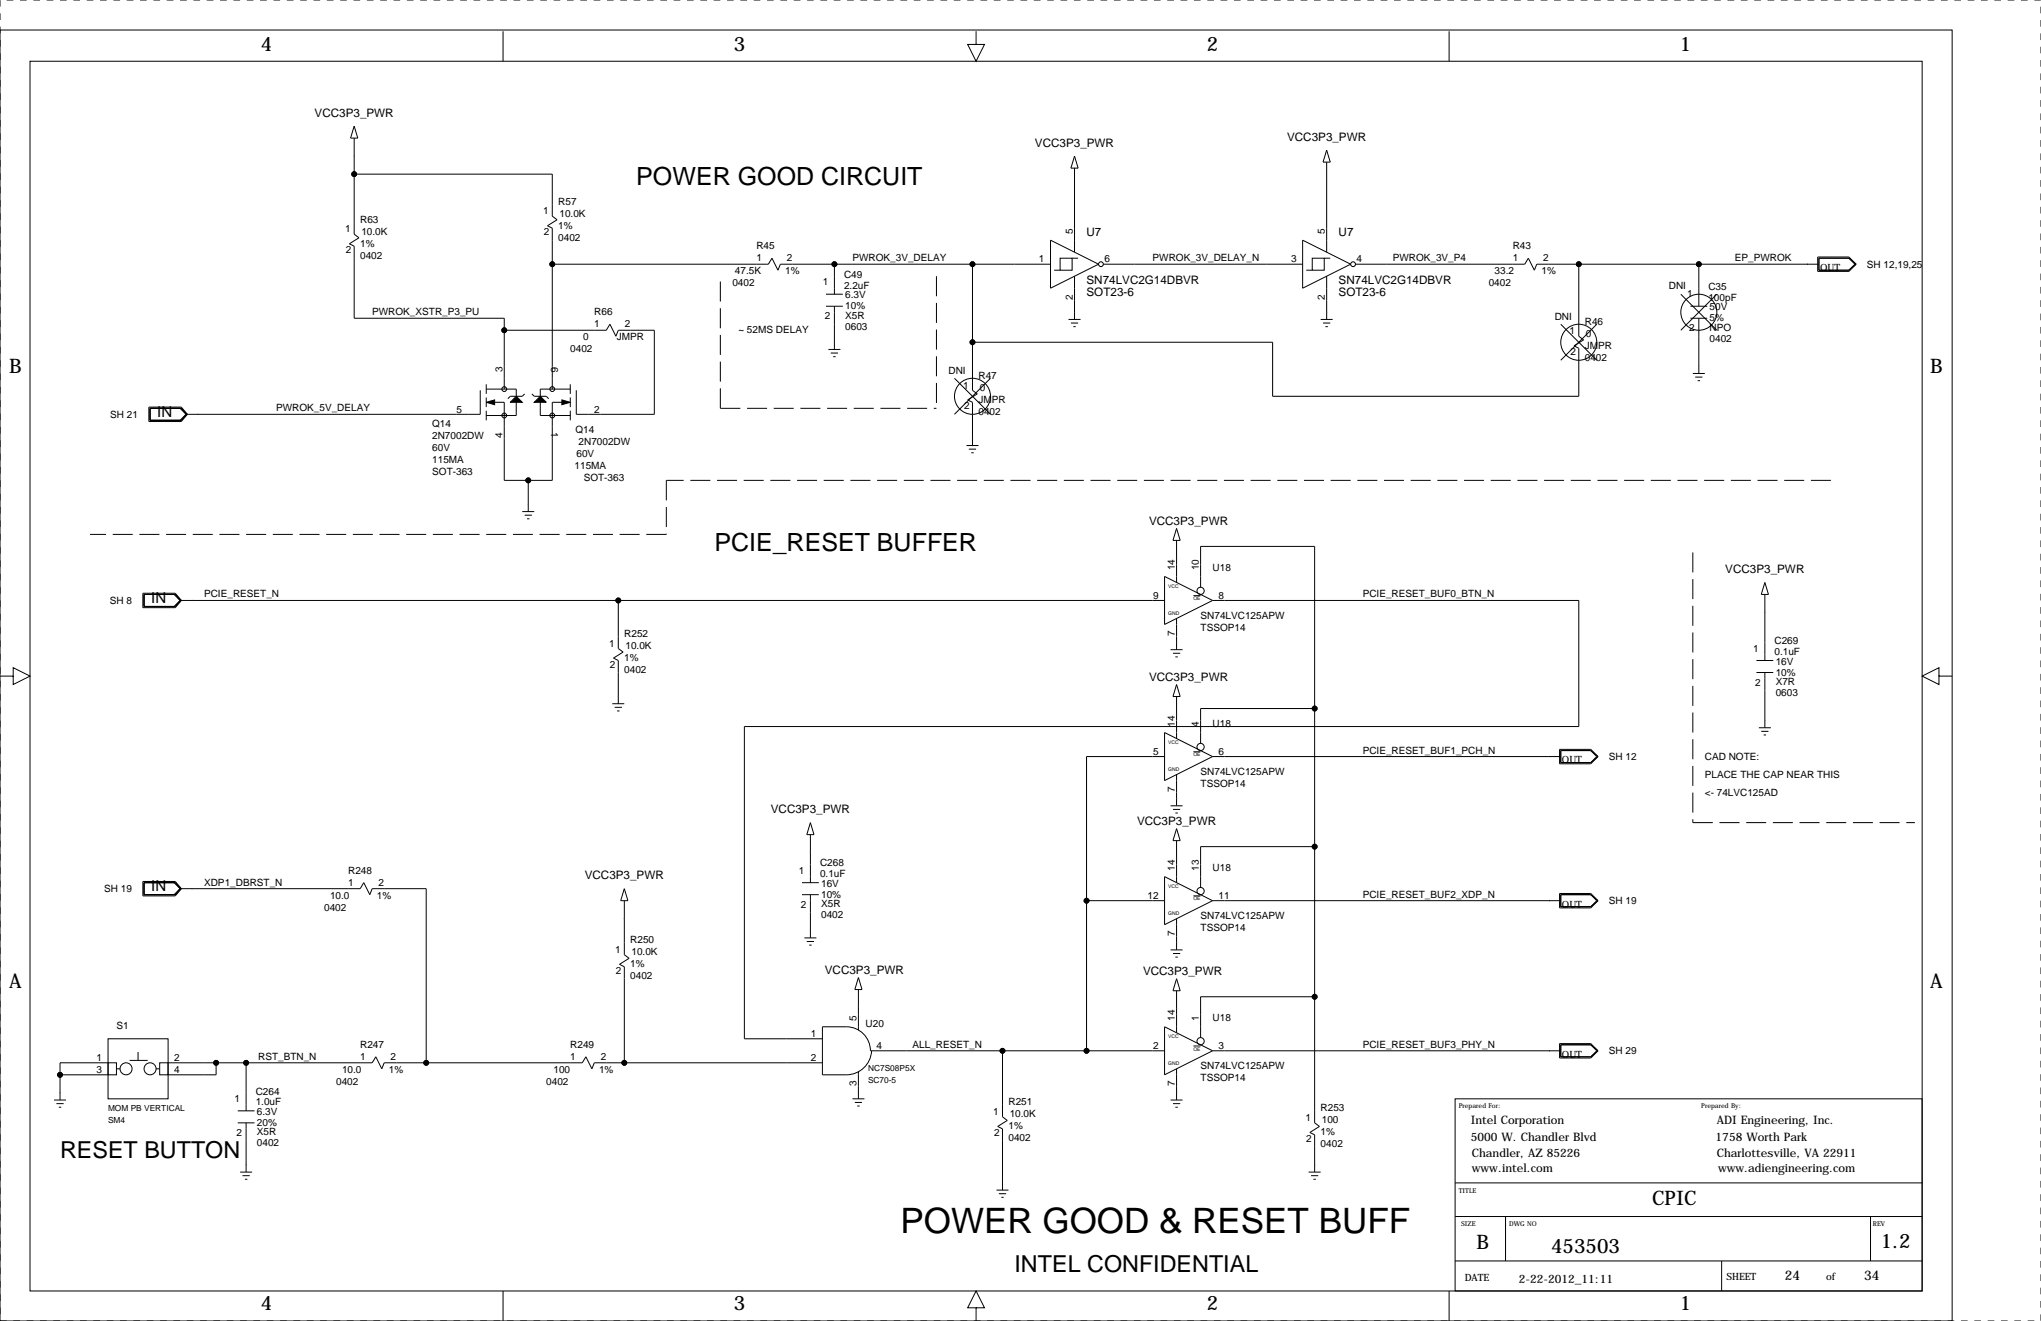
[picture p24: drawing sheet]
<svg xmlns="http://www.w3.org/2000/svg" width="432mm" height="279mm" viewBox="0 0 432 279" stroke-linecap="round" stroke-linejoin="round" font-family="sans-serif">
<defs><g id="words">
<text font-size="7.4" x="190.5" y="260.7">POWER GOOD &amp; RESET BUFF</text>
<g font-size="5.3">
<text x="134.6" y="39.1">POWER GOOD CIRCUIT</text>
<text x="151.1" y="116.5">PCIE_RESET BUFFER</text>
</g>
<g font-size="4.9">
<text x="12.7" y="244.9">RESET BUTTON</text>
<text x="214.6" y="269">INTEL CONFIDENTIAL</text>
</g>
<g font-size="4.2">
<text x="55.2" y="10.9">4</text>
<text x="155.3" y="10.9">3</text>
<text x="255.3" y="10.9">2</text>
<text x="355.4" y="10.9">1</text>
<text x="2" y="78.9">B</text>
<text x="408.4" y="78.9">B</text>
<text x="2" y="209">A</text>
<text x="408.4" y="209">A</text>
<text x="349.5" y="255">CPIC</text>
<text x="397.9" y="263.9">1.2</text>
<text x="312.4" y="264.1">B</text>
<text x="328.2" y="265">453503</text>
<text x="55.2" y="277.1">4</text>
<text x="155.3" y="277.1">3</text>
<text x="255.3" y="277.1">2</text>
<text x="355.4" y="277.1">1</text>
</g>
<g font-size="3.2">
<text x="33.3" y="88.2">IN</text>
<text x="32" y="127.6">IN</text>
<text x="32" y="188.5">IN</text>
</g>
<g font-size="2.8">
<text x="377.6" y="270.6">24</text>
<text x="394.4" y="270.6">34</text>
</g>
<g font-size="2.5">
<text x="66.6" y="24.7">VCC3P3_PWR</text>
<text x="272.3" y="29.7">VCC3P3_PWR</text>
<text x="219" y="31">VCC3P3_PWR</text>
<text x="229.9" y="49.8">U7</text>
<text x="283.2" y="49.8">U7</text>
<text x="229.9" y="60">SN74LVC2G14DBVR</text>
<text x="283.2" y="60">SN74LVC2G14DBVR</text>
<text x="229.9" y="62.5">SOT23-6</text>
<text x="283.2" y="62.5">SOT23-6</text>
<text x="243.1" y="111">VCC3P3_PWR</text>
<text x="365" y="121.2">VCC3P3_PWR</text>
<text x="243.1" y="144">VCC3P3_PWR</text>
<text x="163.1" y="172">VCC3P3_PWR</text>
<text x="240.5" y="174.5">VCC3P3_PWR</text>
<text x="123.7" y="186">VCC3P3_PWR</text>
<text x="174.5" y="206">VCC3P3_PWR</text>
<text x="241.8" y="206.3">VCC3P3_PWR</text>
<text x="311.2" y="237.8">Intel Corporation</text>
<text x="363.2" y="237.8">ADI Engineering, Inc.</text>
<text x="311.2" y="241.4">5000 W. Chandler Blvd</text>
<text x="311.4" y="244.7">Chandler, AZ 85226</text>
<text x="363" y="241.4">1758 Worth Park</text>
<text x="363.2" y="244.7">Charlottesville, VA 22911</text>
<text x="311.4" y="248">www.intel.com</text>
<text x="363.5" y="248">www.adiengineering.com</text>
<text x="321.3" y="271.4">2-22-2012_11:11</text>
</g>
<g font-size="2.1">
<text x="76.2" y="47.1">R63</text>
<text x="114.9" y="45.3">1</text>
<text x="118.1" y="43.3">R57</text>
<text x="118.4" y="45.9">10.0K</text>
<text x="73" y="49.2">1</text>
<text x="73.2" y="53.6">2</text>
<text x="76.2" y="52.2">1%</text>
<text x="76.5" y="49.7">10.0K</text>
<text x="115.1" y="49.8">2</text>
<text x="118.1" y="50.9">0402</text>
<text x="118.1" y="48.4">1%</text>
<text x="160" y="52.7">R45</text>
<text x="227" y="49.5" transform="rotate(-90 227 49.5)">5</text>
<text x="280.3" y="49.5" transform="rotate(-90 280.3 49.5)">5</text>
<text x="320" y="52.7">R43</text>
<text x="76.2" y="54.7">0402</text>
<text x="155.5" y="58">47.5K</text>
<text x="160" y="55.2">1</text>
<text x="166.1" y="58">1%</text>
<text x="166.5" y="55.2">2</text>
<text x="178.6" y="58.8">C49</text>
<text x="180.3" y="55.2">PWROK_3V_DELAY</text>
<text x="219.8" y="55.5">1</text>
<text x="233.7" y="55.5">6</text>
<text x="243.8" y="55.2">PWROK_3V_DELAY_N</text>
<text x="273.1" y="55.5">3</text>
<text x="287" y="55.5">4</text>
<text x="294.6" y="55.2">PWROK_3V_P4</text>
<text x="316.2" y="58">33.2</text>
<text x="320" y="55.2">1</text>
<text x="326.1" y="58">1%</text>
<text x="326.5" y="55.2">2</text>
<text x="367" y="55.2">EP_PWROK</text>
<text x="385.1" y="57.3">OUT</text>
<text x="395" y="56.6">SH 12,19,25</text>
<text x="154.9" y="60.6">0402</text>
<text x="174.1" y="60.3">1</text>
<text x="178.6" y="61.1">2.2uF</text>
<text x="178.8" y="63.1">6.3V</text>
<text x="178.8" y="65.4">10%</text>
<text x="227" y="63.4" transform="rotate(-90 227 63.4)">2</text>
<text x="280.3" y="63.4" transform="rotate(-90 280.3 63.4)">2</text>
<text x="315" y="60.6">0402</text>
<text x="353.1" y="61.1">DNI</text>
<text x="357" y="62.9">1</text>
<text x="361.4" y="61.3">C35</text>
<text x="361.4" y="63.6">100pF</text>
<text x="361.7" y="65.7">50V</text>
<text x="78.7" y="66.7">PWROK_XSTR_P3_PU</text>
<text x="125.7" y="69.2">1</text>
<text x="125.7" y="66.7">R66</text>
<text x="132.2" y="69.2">2</text>
<text x="156.2" y="70.5">~ 52MS DELAY</text>
<text x="174.5" y="67.6">2</text>
<text x="178.8" y="69.7">0603</text>
<text x="178.8" y="67.4">X5R</text>
<text x="328.9" y="67.7">DNI</text>
<text x="332.1" y="70.7">1</text>
<text x="335.3" y="68.7">R46</text>
<text x="335.5" y="71.3">0</text>
<text x="357.4" y="70.1">2</text>
<text x="361.7" y="67.9">5%</text>
<text x="361.7" y="70">NPO</text>
<text x="116.6" y="77.6" transform="rotate(90 116.6 77.6)">6</text>
<text x="120.6" y="74.6">0402</text>
<text x="123.4" y="72">0</text>
<text x="130.5" y="72">JMPR</text>
<text x="332.2" y="75.2">2</text>
<text x="335.3" y="76.3">0402</text>
<text x="335.3" y="73.8">JMPR</text>
<text x="361.7" y="72.3">0402</text>
<text x="106.3" y="78.7" transform="rotate(-90 106.3 78.7)">3</text>
<text x="200.7" y="79.1">DNI</text>
<text x="203.8" y="82.2">1</text>
<text x="207" y="80.1">R47</text>
<text x="207.3" y="82.7">0</text>
<text x="23.3" y="88.4">SH 21</text>
<text x="58.4" y="87">PWROK_5V_DELAY</text>
<text x="96.6" y="87.3">5</text>
<text x="125.7" y="87.3">2</text>
<text x="204" y="86.6">2</text>
<text x="207" y="87.8">0402</text>
<text x="207" y="85.2">JMPR</text>
<text x="91.4" y="90.3">Q14</text>
<text x="91.4" y="92.8">2N7002DW</text>
<text x="91.4" y="95.4">60V</text>
<text x="106.3" y="92.6" transform="rotate(-90 106.3 92.6)">4</text>
<text x="116.6" y="91.4" transform="rotate(90 116.6 91.4)">1</text>
<text x="121.7" y="91.6">Q14</text>
<text x="122.4" y="94.1">2N7002DW</text>
<text x="91.4" y="100.5">SOT-363</text>
<text x="91.4" y="97.9">115MA</text>
<text x="121.6" y="99.2">115MA</text>
<text x="122" y="96.7">60V</text>
<text x="123.5" y="101.7">SOT-363</text>
<text x="248.5" y="120.7" transform="rotate(-90 248.5 120.7)">14</text>
<text x="253.6" y="120.7" transform="rotate(-90 253.6 120.7)">10</text>
<text x="256.5" y="120.8">U18</text>
<text x="23.2" y="127.8">SH 8</text>
<text x="43.2" y="126.4">PCIE_RESET_N</text>
<text x="243.9" y="126.6">9</text>
<text x="254" y="130.9">SN74LVC125APW</text>
<text x="257.8" y="126.6">8</text>
<text x="288.3" y="126.4">PCIE_RESET_BUF0_BTN_N</text>
<text x="128.9" y="136.8">1</text>
<text x="132.1" y="134.8">R252</text>
<text x="132.3" y="137.3">10.0K</text>
<text x="248.5" y="134.5" transform="rotate(-90 248.5 134.5)">7</text>
<text x="254" y="133.5">TSSOP14</text>
<text x="370.9" y="137.8">1</text>
<text x="375.4" y="136.3">C269</text>
<text x="129" y="141.2">2</text>
<text x="132.1" y="142.4">0402</text>
<text x="132.1" y="139.8">1%</text>
<text x="375.4" y="138.6">0.1uF</text>
<text x="375.7" y="140.6">16V</text>
<text x="375.7" y="142.9">10%</text>
<text x="371.3" y="145">2</text>
<text x="375.7" y="147.2">0603</text>
<text x="375.7" y="144.9">X7R</text>
<text x="248.5" y="153.7" transform="rotate(-90 248.5 153.7)">14</text>
<text x="253.6" y="153.7" transform="rotate(-90 253.6 153.7)">4</text>
<text x="256.5" y="153.8">U18</text>
<text x="243.9" y="159.6">5</text>
<text x="257.8" y="159.6">6</text>
<text x="288.3" y="159.4">PCIE_RESET_BUF1_PCH_N</text>
<text x="330.5" y="161.5">OUT</text>
<text x="340.4" y="160.8">SH 12</text>
<text x="360.7" y="160.7">CAD NOTE:</text>
<text x="248.5" y="167.5" transform="rotate(-90 248.5 167.5)">7</text>
<text x="254" y="164">SN74LVC125APW</text>
<text x="254" y="166.5">TSSOP14</text>
<text x="360.7" y="164.5">PLACE THE CAP NEAR THIS</text>
<text x="360.7" y="168.3">&lt;- 74LVC125AD</text>
<text x="73.7" y="184.8">R248</text>
<text x="169" y="184.8">1</text>
<text x="173.5" y="183.3">C268</text>
<text x="173.5" y="185.6">0.1uF</text>
<text x="248.5" y="184.1" transform="rotate(-90 248.5 184.1)">14</text>
<text x="253.6" y="184.1" transform="rotate(-90 253.6 184.1)">13</text>
<text x="256.5" y="184.3">U18</text>
<text x="22.1" y="188.7">SH 19</text>
<text x="43.2" y="187.3">XDP1_DBRST_N</text>
<text x="69.8" y="190.1">10.0</text>
<text x="73.7" y="187.3">1</text>
<text x="79.8" y="190.1">1%</text>
<text x="80.1" y="187.3">2</text>
<text x="173.7" y="187.6">16V</text>
<text x="173.7" y="189.9">10%</text>
<text x="173.7" y="191.9">X5R</text>
<text x="242.8" y="190.1">12</text>
<text x="257.8" y="190.1">11</text>
<text x="288.3" y="189.9">PCIE_RESET_BUF2_XDP_N</text>
<text x="330.5" y="192">OUT</text>
<text x="340.4" y="191.3">SH 19</text>
<text x="68.6" y="192.7">0402</text>
<text x="169.4" y="192">2</text>
<text x="173.7" y="194.2">0402</text>
<text x="254" y="194.4">SN74LVC125APW</text>
<text x="254" y="197">TSSOP14</text>
<text x="130.1" y="201.6">1</text>
<text x="133.3" y="199.5">R250</text>
<text x="133.6" y="202.1">10.0K</text>
<text x="248.5" y="198" transform="rotate(-90 248.5 198)">7</text>
<text x="130.3" y="206">2</text>
<text x="133.3" y="207.1">0402</text>
<text x="133.3" y="204.6">1%</text>
<text x="181.2" y="215.9" transform="rotate(-90 181.2 215.9)">5</text>
<text x="248.5" y="215.9" transform="rotate(-90 248.5 215.9)">14</text>
<text x="253.6" y="215.9" transform="rotate(-90 253.6 215.9)">1</text>
<text x="24.6" y="217.6">S1</text>
<text x="76.2" y="221.6">R247</text>
<text x="120.6" y="221.6">R249</text>
<text x="171.5" y="219.3">1</text>
<text x="183.1" y="217.3">U20</text>
<text x="185.4" y="221.9">4</text>
<text x="193" y="221.6">ALL_RESET_N</text>
<text x="243.9" y="221.9">2</text>
<text x="256.5" y="216">U18</text>
<text x="257.8" y="221.9">3</text>
<text x="288.3" y="221.6">PCIE_RESET_BUF3_PHY_N</text>
<text x="20.4" y="224.4">1</text>
<text x="20.4" y="227">3</text>
<text x="36.8" y="227">4</text>
<text x="36.8" y="224.4">2</text>
<text x="54.6" y="224.2">RST_BTN_N</text>
<text x="72.4" y="227">10.0</text>
<text x="76.2" y="224.2">1</text>
<text x="82.3" y="227">1%</text>
<text x="82.6" y="224.2">2</text>
<text x="117.1" y="227">100</text>
<text x="120.6" y="224.2">1</text>
<text x="126.7" y="227">1%</text>
<text x="127.1" y="224.2">2</text>
<text x="171.5" y="224.4">2</text>
<text x="254" y="226.2">SN74LVC125APW</text>
<text x="330.5" y="223.7">OUT</text>
<text x="340.4" y="223">SH 29</text>
<text x="49.6" y="233">1</text>
<text x="54.1" y="231.5">C264</text>
<text x="54.1" y="233.8">1.0uF</text>
<text x="71.1" y="229.5">0402</text>
<text x="115.6" y="229.5">0402</text>
<text x="181.2" y="229.8" transform="rotate(-90 181.2 229.8)">3</text>
<text x="213.4" y="233.8">R251</text>
<text x="248.5" y="229.8" transform="rotate(-90 248.5 229.8)">7</text>
<text x="254" y="228.7">TSSOP14</text>
<text x="54.4" y="235.8">6.3V</text>
<text x="54.4" y="238.1">20%</text>
<text x="210.2" y="235.8">1</text>
<text x="213.4" y="238.9">1%</text>
<text x="213.6" y="236.4">10.0K</text>
<text x="276.2" y="237.1">1</text>
<text x="279.4" y="235.1">R253</text>
<text x="279.7" y="237.6">100</text>
<text x="50" y="240.3">2</text>
<text x="54.4" y="242.4">0402</text>
<text x="54.4" y="240.2">X5R</text>
<text x="210.3" y="240.3">2</text>
<text x="213.4" y="241.4">0402</text>
<text x="276.4" y="241.5">2</text>
<text x="279.4" y="242.7">0402</text>
<text x="279.4" y="240.2">1%</text>
<text x="309.9" y="270.9">DATE</text>
<text x="365.3" y="270.7">SHEET</text>
<text x="386.3" y="270.7">of</text>
</g>
<g font-size="1.8">
<text x="183.6" y="226.6">NC7S08P5X</text>
<text x="183.6" y="229.1">SC70-5</text>
<text x="22.9" y="234.9">MOM PB VERTICAL</text>
<text x="22.9" y="237.5">SM4</text>
</g>
<g font-size="1.4">
<text x="308.6" y="234.3">Prepared For:</text>
<text x="359.9" y="234.3">Prepared By:</text>
<text x="308.6" y="252.3">TITLE</text>
<text x="309.1" y="259.2">SIZE</text>
<text x="319.3" y="259.2">DWG NO</text>
<text x="396.2" y="259.2">REV</text>
</g>
<g font-size="1.1">
<text x="247.1" y="124.4">VCC</text>
<text x="247.1" y="130">GND</text>
<text x="252.5" y="126.9">OE</text>
<text x="247.1" y="157.4">VCC</text>
<text x="252.5" y="160">OE</text>
<text x="247.1" y="163">GND</text>
<text x="247.1" y="187.9">VCC</text>
<text x="252.5" y="190.4">OE</text>
<text x="247.1" y="193.5">GND</text>
<text x="247.1" y="219.6">VCC</text>
<text x="247.1" y="225.2">GND</text>
<text x="252.5" y="222.2">OE</text>
</g>
</g></defs>
<path d="M0 0h431.8v279.4h-431.8z" fill="none" stroke="#000" stroke-width=".21" stroke-dasharray="1.4 1.4" stroke-linecap="butt"/>
<g fill="none" stroke="#000" stroke-width=".21">
<path d="M0 6.4h413v273h-413zM5.1 10.9h.1M6.3 13h400.4v260h-400.4zM106.4 6.6v6.4M206.5 6.6v2.8h1.8l-1.8 3.6-1.8-3.6h1.8M306.6 6.6v6.4M74.9 33h.1M74.9 29.2v20.3l1 .8-2 1.3 1 .5v15.2h31.8v15M74.9 26.7l.8 2.5h-1.5zM74.9 36.8h41.9v8.9l1.1 .8-2.1 1.3 1 .5v34M227.3 39.4h.1M227.3 35.6v17.7"/>
<path d="M227.3 33l.8 2.6h-1.5zM280.7 38.1h.1M280.7 34.3v19M280.7 31.8l.7 2.5h-1.5zM116.8 55.9h45.8l.7-1.3 1.3 2.6 .5-1.3h57.1M176.5 55.9v6.3M205.7 55.9v26.6l1.1 .8-2.1 1.3 1 .5v9.1M222.2 50.8l10.2 5.1-10.2 5.1zM223 57.2h1.3M224.3 54.6h2.5v2.6h-2.5zM226.8 54.6h1.3M227.3 58.4v9.2"/>
<path d="M233.4 55.9h42.2M275.6 50.8l10.2 5.1-10.2 5.1zM276.4 57.2h1.2M277.6 54.6h2.6v2.6h-2.6zM280.2 54.6h1.2M280.7 58.4v9.2M286.8 55.9h35.8l.7-1.3 1.3 2.6 .5-1.3h59.7M334 55.9v15.2l1 .8-2 1.3 1 .5v10.1h-64.8v-11.4h-63.5M359.4 55.9v8.9M382.3 55.9h.1M384.6 54.4h6.6l1.5 1.5-1.5 1.5h-6.6zM391.2 54.6h-6.4v2.6h6.4"/>
<path d="M391.2 54.6l1.5 1.3M391.2 54.6l1.2 1.3-1.2 1.3M392.7 55.9l-1.5 1.3M106.7 69.8h21.6l.7-1.2 1.3 2.5 .5-1.3h7.6v17.8h-16.5v-5.1M174.8 64.8h3.5M174.8 62.2h3.5M175.3 73.9h2.5M175.8 74.7h1.5M176.3 75.4h.5M176.5 72.4h.1M176.5 64.8v9.1M226.1 67.6h2.5"/>
<path d="M226.6 68.3h1.5M227.1 69.1h.5M227.3 66h.1M279.4 67.6h2.5M279.9 68.3h1.5M280.4 69.1h.5M280.7 66h.1M330.2 68.6l7.6 7.6M337.8 68.6l-7.6 7.6M355.6 62.2l7.6 7.6M357.6 64.8h3.6M357.6 67.3h3.6"/>
<path d="M358.1 79h2.6M358.6 79.8h1.6M359.4 77.5h.1M359.4 67.3v11.7M363.2 62.2l-7.6 7.6M31.5 86.1h6.9l1.2 1.5-1.2 1.6h-6.9zM38.1 86.4l1.3 1.2M38.4 86.4h-6.7v2.5h6.7M38.4 86.4l1.2 1.2M38.4 86.4l1 1.2M39.4 87.6l-1.3 1.3M39.4 87.6l-1 1.3"/>
<path d="M39.6 87.6l-1.2 1.3M41.9 87.6h.1M101.6 82.5v5.1h-62.2M102.9 81.3v2M102.9 84.1v2M102.9 86.9v2M102.9 82.3h6.3v1.5M104.1 85.1h2.6v16.5h10.1v-16.5h2.6M109.2 85.1v2.8h-6.3M111 83.3l-.5 .5h-2.6l-.5 .5M112.5 83.3l.5 .5h2.6l.5 .5M114.3 85.1v2.8h6.3"/>
<path d="M120.6 82.3h-6.3v1.5M120.6 81.3v2M120.6 84.1v2M120.6 86.9v2M201.9 80l7.6 7.6M204.5 94.2h2.5M205 95h1.5M205.5 95.8h.5M205.7 92.7h.1M209.5 80l-7.6 7.6M359.2 80.5h.5M110.5 108.2h2.5"/>
<path d="M111 109h1.5M111.5 109.7h.5M111.8 106.7h.1M111.8 101.6v6.6M248.9 118.1h.1M248.9 114.3v8.9M248.9 111.8l.8 2.5h-1.5zM30.2 125.5h6.9l1.3 1.5-1.3 1.5h-6.9zM36.8 125.7l1.3 1.3M37.1 125.7h-6.6v2.6h6.6M37.1 125.7l1.3 1.3M37.1 125.7l1 1.3"/>
<path d="M38.1 127l-1.3 1.3M38.1 127l-1 1.3M38.1 127h208.3M38.4 127l-1.3 1.3M130.8 127v10.2l1 .7-2 1.3 1 .5v9.1M246.4 121.9l10.1 5.1-10.1 5.1zM247.6 137.4h2.6M248.2 138.2h1.5M248.7 138.9h.5M248.9 135.9h.1M248.9 130.8v6.6M252.5 126h1.5"/>
<path d="M254 124.2v-8.6h24.1v121.9l1 .8-2 1.2 1 .5v7.9M256.5 127h77.5v26.7h-176.5v66h16.5M371.6 139.7h3.6M373.4 129.5h.1M373.4 125.7v14M373.4 123.2l.7 2.5h-1.5zM0 143h2.8v-1.8l3.5 1.8-3.5 1.8v-1.8M129.5 148.8h2.6M130 149.6h1.6M130.6 150.4h.5M130.8 147.3h.1M246.4 154.9l10.1 5.1-10.1 5.1z"/>
<path d="M248.9 151.1h.1M248.9 147.3v8.9M248.9 144.8l.8 2.5h-1.5zM252.5 159h1.5M278.1 149.9h-24.1v7.3M329.9 158.5h6.6l1.6 1.5-1.6 1.5h-6.6zM336.5 158.8h-6.3v2.5h6.3M336.5 158.8l1.6 1.2M336.5 158.8l1.3 1.2-1.3 1.3M371.6 142.2h3.6M372.1 153.9h2.5M372.6 154.7h1.5"/>
<path d="M373.1 155.4h.5M373.4 142.2v11.7M410.2 143v-1.8l-3.5 1.8 3.5 1.8v-1.8h2.8M171.4 176.5v10.2M171.4 174l.8 2.5h-1.5zM246.4 160h-16.5v62.2M247.6 170.4h2.6M248.2 171.2h1.5M248.7 172h.5M248.9 168.9h.1M248.9 163.8v6.6M248.9 177.8v8.9"/>
<path d="M248.9 175.3l.8 2.5h-1.5zM256.5 160h73.7M278.1 179.1h-24.1v8.6M327.7 160h.1M338.1 160l-1.6 1.3M30.2 186.4h6.9l1.3 1.6-1.3 1.5h-6.9zM36.8 186.7l1.3 1.3M37.1 186.7h-6.6v2.5h6.6M37.1 186.7l1.3 1.3M37.1 186.7l1 1.3M38.1 188l-1.3 1.2M38.1 188l-1 1.2"/>
<path d="M38.1 188h38.1l.8-1.3 1.2 2.5 .5-1.2h11.5v36.8M38.4 188l-1.3 1.2M40.6 188h.1M132.1 194.3h.1M132.1 190.5v11.4l1 .8-2 1.3 1 .5v20.3M132.1 188l.7 2.5h-1.5zM169.7 189.2h3.5M169.7 186.7h3.5M170.2 198.4h2.5M170.7 199.1h1.5M171.2 199.9h.5M171.5 196.8h.1"/>
<path d="M171.5 180.3h.1M171.4 189.2v9.2M229.9 190.5h16.5M246.4 185.4l10.1 5.1-10.1 5.1zM248.9 181.6h.1M248.9 199.4h.1M248.9 194.3v6.6M252.5 189.5h1.5M256.5 190.5h73.7M327.7 190.5h.1M329.9 189h6.6l1.6 1.5-1.6 1.5h-6.6zM336.5 189.2h-6.3v2.6h6.3"/>
<path d="M336.5 189.2l1.6 1.3M336.5 189.2l1.3 1.3-1.3 1.3M338.1 190.5l-1.6 1.3M22.9 219.7h12.7v12.7h-12.7zM181.6 213.1h.1M181.6 209.3v8.6M181.6 206.8l.8 2.5h-1.6zM246.4 217.2l10.1 5-10.1 5.1zM247.6 200.9h2.6M248.2 201.7h1.5M248.7 202.4h.5M248.9 213.4h.1"/>
<path d="M248.9 209.5v8.9M248.9 207l.8 2.5h-1.5zM278.1 210.8h-24.1v8.7M11.4 232.7h2.6M11.9 233.4h1.6M12.4 234.2h.6M12.7 231.1h.1M12.7 227.3h10.2M22.9 224.8h1.7v2.5h-1.7zM22.9 224.8h-10.2v7.9M24.6 226.1h.8M27.4 224.3h3.8"/>
<path d="M29.2 222.5v1.8M33 226.1h.8M33.8 224.8h1.8v2.5h-1.8zM35.6 224.8h43.1l.8-1.3 1.3 2.6 .5-1.3h41.9l.8-1.3 1.2 2.6 .5-1.3h48.3M45.7 224.8v2.5h-10.1M50.3 237.5h3.5M50.3 234.9h3.5M52.1 224.8v10.1M52.1 237.5v10.4M180.3 232.4h2.6M180.8 233.2h1.6M181.4 233.9h.5"/>
<path d="M181.6 230.9h.1M181.6 226.6v5.8M212.1 222.2v14l1 .8-2 1.3 1 .5v12.9M246.4 222.2h-62.3a5.1 5.1 0 0 0-5-5h-5.1v10.1h5.1a5.3 5.3 0 0 0 5.3-5M247.6 232.7h2.6M248.2 233.4h1.5M248.7 234.2h.5M248.9 231.1h.1M248.9 226.1v6.6M252.5 221.2h1.5M256.5 222.2h73.7M307.8 232.4h98.9v40.6h-98.9z"/>
<path d="M327.7 222.2h.1M329.9 220.7h6.6l1.6 1.5-1.6 1.6h-6.6zM336.5 221h-6.3v2.5h6.3M336.5 221l1.6 1.2M336.5 221l1.3 1.2-1.3 1.3M338.1 222.2l-1.6 1.3M50.8 247.9h2.5M51.3 248.7h1.5M51.8 249.4h.5M52.1 246.4h.1M210.8 251.7h2.6M211.3 252.5h1.6"/>
<path d="M211.8 253.2h.5M212.1 250.2h.1M276.9 247.9h2.5M277.4 248.7h1.5M277.9 249.4h.5M278.1 246.4h.1M307.8 250.2h98.9M307.8 257.3h98.9M318.5 257.3v9.4M395.7 257.3v9.4M106.4 273v6.4M206.5 276.6h1.8l-1.8-3.6-1.8 3.6h1.8v2.8"/>
<path d="M306.6 273v6.4M307.8 266.7h98.9M364.2 266.7v6.3"/>
<circle cx="74.9" cy="36.8" r=".51"/>
<circle cx="116.8" cy="55.9" r=".51"/>
<circle cx="176.5" cy="55.9" r=".51"/>
<circle cx="205.7" cy="55.9" r=".51"/>
<circle cx="232.9" cy="55.9" r=".51"/>
<circle cx="286.3" cy="55.9" r=".51"/>
<circle cx="334" cy="55.9" r=".51"/>
<circle cx="359.4" cy="55.9" r=".51"/>
<circle cx="106.7" cy="69.8" r=".51"/>
<circle cx="205.7" cy="72.4" r=".51"/>
<circle cx="334" cy="72.4" r="3.8"/>
<circle cx="359.4" cy="66" r="3.8"/>
<circle cx="106.7" cy="87.9" r=".51"/>
<circle cx="106.7" cy="82.3" r=".51"/>
<circle cx="116.8" cy="87.9" r=".51"/>
<circle cx="116.8" cy="82.3" r=".51"/>
<circle cx="205.7" cy="83.8" r="3.8"/>
<circle cx="111.8" cy="101.6" r=".51"/>
<circle cx="40.6" cy="127" r="0"/>
<circle cx="130.8" cy="127" r=".51"/>
<circle cx="254" cy="125" r=".76"/>
<circle cx="254" cy="158" r=".76"/>
<circle cx="278.1" cy="149.9" r=".51"/>
<circle cx="373.4" cy="152.4" r="0"/>
<circle cx="278.1" cy="179.1" r=".51"/>
<circle cx="229.9" cy="190.5" r=".51"/>
<circle cx="254" cy="188.5" r=".76"/>
<circle cx="278.1" cy="210.8" r=".51"/>
<circle cx="12.7" cy="227.3" r=".51"/>
<circle cx="26.7" cy="226.1" r="1.27"/>
<circle cx="31.7" cy="226.1" r="1.27"/>
<circle cx="45.7" cy="224.8" r=".51"/>
<circle cx="52.1" cy="224.8" r=".51"/>
<circle cx="90.2" cy="224.8" r=".51"/>
<circle cx="132.1" cy="224.8" r=".51"/>
<circle cx="212.1" cy="222.2" r=".51"/>
<circle cx="229.9" cy="222.3" r=".51"/>
<circle cx="254" cy="220.2" r=".76"/>
</g>
<g fill="#000" stroke="#000" stroke-width=".21">
<path d="M102.9 85.1l1.7-.5v1z" fill-rule="evenodd"/>
<path d="M109.2 83.8l1.3 1.3h-2.6z" fill-rule="evenodd"/>
<path d="M114.3 83.8l1.3 1.3h-2.6z" fill-rule="evenodd"/>
<path d="M118.9 84.6l1.7 .5-1.7 .5z" fill-rule="evenodd"/>
<circle cx="74.9" cy="36.8" r=".51"/>
<circle cx="116.8" cy="55.9" r=".51"/>
<circle cx="176.5" cy="55.9" r=".51"/>
<circle cx="205.7" cy="55.9" r=".51"/>
<circle cx="334" cy="55.9" r=".51"/>
<circle cx="359.4" cy="55.9" r=".51"/>
<circle cx="106.7" cy="69.8" r=".51"/>
<circle cx="205.7" cy="72.4" r=".51"/>
<circle cx="111.8" cy="101.6" r=".51"/>
<circle cx="130.8" cy="127" r=".51"/>
<circle cx="278.1" cy="149.9" r=".51"/>
<circle cx="278.1" cy="179.1" r=".51"/>
<circle cx="229.9" cy="190.5" r=".51"/>
<circle cx="278.1" cy="210.8" r=".51"/>
<circle cx="12.7" cy="227.3" r=".51"/>
<circle cx="45.7" cy="224.8" r=".51"/>
<circle cx="52.1" cy="224.8" r=".51"/>
<circle cx="90.2" cy="224.8" r=".51"/>
<circle cx="132.1" cy="224.8" r=".51"/>
<circle cx="212.1" cy="222.2" r=".51"/>
<circle cx="229.9" cy="222.3" r=".51"/>
</g>
<path d="M198.1 58.4v28M152.4 86.4h45.7M152.4 86.4v-28M141 113h-122M141 101.6v11.4M358.1 116.8v57.2M387.3 101.6h-246.3M358.1 174h47" fill="none" stroke="#000" stroke-width=".21" stroke-dasharray="4.2 1.4" stroke-linecap="butt"/>
<use href="#words"/>
</svg>
